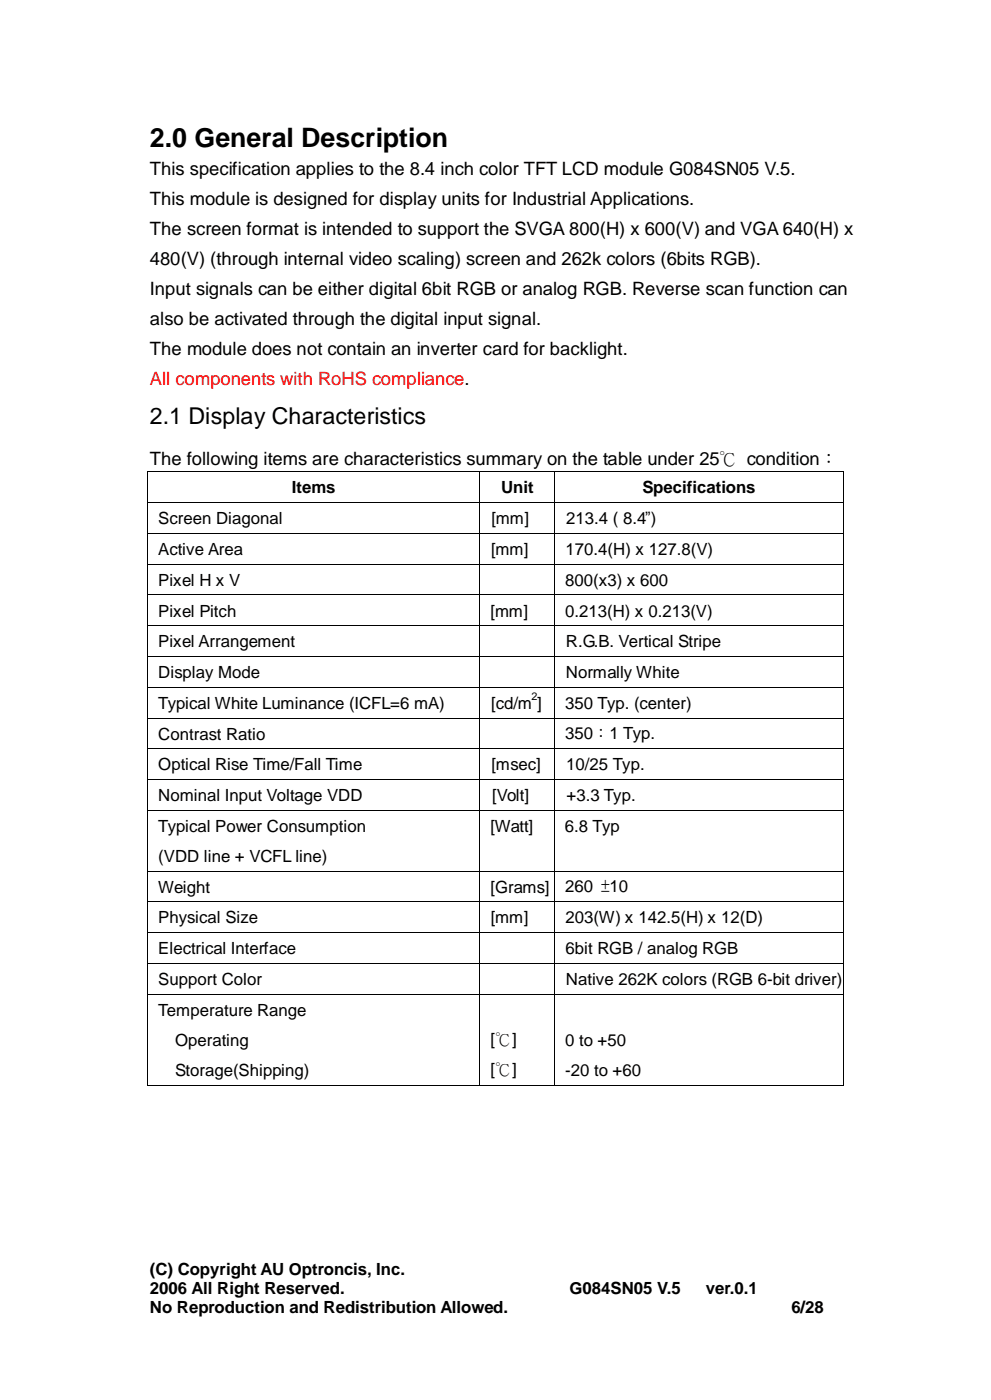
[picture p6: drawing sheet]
<svg xmlns="http://www.w3.org/2000/svg" width="210mm" height="297mm" viewBox="0 0 210 297" stroke-linecap="round" stroke-linejoin="round" font-family="sans-serif">
<defs><g id="words">
<text font-size="5.7" x="31.7" y="31.1">2.0 General Description</text>
<text font-size="4.9" x="31.7" y="89.8">2.1 Display Characteristics</text>
<g font-size="3.9">
<text x="31.7" y="37.1">This specification applies to the 8.4 inch color TFT LCD module G084SN05 V.5.</text>
<text x="31.7" y="43.4">This module is designed for display units for Industrial Applications.</text>
<text x="31.7" y="49.8">The screen format is intended to support the SVGA 800(H) x 600(V) and VGA 640(H) x</text>
<text x="31.7" y="56.1">480(V) (through internal video scaling) screen and 262k colors (6bits RGB).</text>
<text x="31.7" y="62.5">Input signals can be either digital 6bit RGB or analog RGB. Reverse scan function can</text>
<text x="31.7" y="68.8">also be activated through the digital input signal.</text>
<text x="31.7" y="75.2">The module does not contain an inverter card for backlight.</text>
<text x="31.7" y="98.5">The following items are characteristics summary on the table under 25℃ condition：</text>
</g>
<text font-size="3.9" fill="#f00" x="31.7" y="81.5">All components with RoHS compliance.</text>
<g font-size="3.6">
<text x="61.8" y="104.5">Items</text>
<text x="106.1" y="104.5">Unit</text>
<text x="136.1" y="104.5">Specifications</text>
<text x="33.5" y="111">Screen Diagonal</text>
<text x="104.1" y="111">[mm]</text>
<text x="119.9" y="111">213.4 ( 8.4”)</text>
<text x="33.5" y="117.5">Active Area</text>
<text x="104" y="117.5">[mm]</text>
<text x="119.8" y="117.5">170.4(H) x 127.8(V)</text>
<text x="33.5" y="124.1">Pixel H x V</text>
<text x="119.7" y="124.1">800(x3) x 600</text>
<text x="33.5" y="130.7">Pixel Pitch</text>
<text x="103.9" y="130.7">[mm]</text>
<text x="119.7" y="130.7">0.213(H) x 0.213(V)</text>
<text x="33.5" y="137.2">Pixel Arrangement</text>
<text x="119.9" y="137.2">R.G.B. Vertical Stripe</text>
<text x="33.5" y="143.7">Display Mode</text>
<text x="119.9" y="143.7">Normally White</text>
<text x="33.5" y="150.2">Typical White Luminance (ICFL=6 mA)</text>
<text x="104" y="150.2">[cd/m ]</text>
<text x="119.7" y="150.2">350 Typ. (center)</text>
<text x="33.5" y="156.7">Contrast Ratio</text>
<text x="119.7" y="156.6">350：1 Typ.</text>
<text x="33.5" y="163.3">Optical Rise Time/Fall Time</text>
<text x="104.1" y="163.3">[msec]</text>
<text x="120" y="163.3">10/25 Typ.</text>
<text x="33.5" y="169.8">Nominal Input Voltage VDD</text>
<text x="104.2" y="169.8">[Volt]</text>
<text x="120" y="169.8">+3.3 Typ.</text>
<text x="33.5" y="176.3">Typical Power Consumption</text>
<text x="103.9" y="176.3">[Watt]</text>
<text x="119.6" y="176.3">6.8 Typ</text>
<text x="33.5" y="182.6">(VDD line + VCFL line)</text>
<text x="33.5" y="189.2">Weight</text>
<text x="103.9" y="189.2">[Grams]</text>
<text x="119.7" y="189">260 ±10</text>
<text x="33.5" y="195.7">Physical Size</text>
<text x="104" y="195.7">[mm]</text>
<text x="119.8" y="195.7">203(W) x 142.5(H) x 12(D)</text>
<text x="33.5" y="202.2">Electrical Interface</text>
<text x="119.8" y="202.2">6bit RGB / analog RGB</text>
<text x="33.5" y="208.8">Support Color</text>
<text x="119.9" y="208.8">Native 262K colors (RGB 6-bit driver)</text>
<text x="33.5" y="215.3">Temperature Range</text>
<text x="37.1" y="221.7">Operating</text>
<text x="103.9" y="221.5">[℃]</text>
<text x="119.7" y="221.7">0 to +50</text>
<text x="103.9" y="227.9">[℃]</text>
<text x="37.1" y="228">Storage(Shipping)</text>
<text x="119.7" y="228">-20 to +60</text>
<text x="31.7" y="270.2">(C) Copyright AU Optroncis, Inc.</text>
<text x="31.7" y="274.2">2006 All Right Reserved.</text>
<text x="120.6" y="274.2">G084SN05 V.5</text>
<text x="149.5" y="274.2">ver.0.1</text>
<text x="31.7" y="278.2">No Reproduction and Redistribution Allowed.</text>
<text x="167.7" y="278.2">6/28</text>
</g>
<text font-size="2.3" x="112.6" y="148.4">2</text>
</g></defs>
<g fill="#000">
<path d="M31.2 99.8h.1v.2h-.1zM31.2 106.4h.1v.1h-.1zM31.2 112.9h.1v.1h-.1zM31.2 119.5h.1v.1h-.1zM101.5 99.8h.2v.2h-.2zM101.5 106.4h.2v.1h-.2zM101.5 112.9h.2v.1h-.2zM101.5 119.5h.2v.1h-.2zM117.4 99.8h.2v.2h-.2zM117.4 106.4h.2v.1h-.2zM117.4 112.9h.2v.1h-.2zM117.4 119.5h.2v.1h-.2z"/>
<path d="M178.6 99.8h.2v.2h-.2zM178.6 106.4h.2v.1h-.2zM178.6 112.9h.2v.1h-.2zM178.6 119.5h.2v.1h-.2zM31.2 126h.1v.2h-.1zM31.2 132.5h.1v.2h-.1zM31.2 139h.1v.2h-.1zM101.5 126h.2v.2h-.2zM101.5 132.5h.2v.2h-.2zM101.5 139h.2v.2h-.2zM117.4 126h.2v.2h-.2zM117.4 132.5h.2v.2h-.2z"/>
<path d="M117.4 139h.2v.2h-.2zM178.6 126h.2v.2h-.2zM178.6 132.5h.2v.2h-.2zM178.6 139h.2v.2h-.2zM31.2 145.6h.1v.1h-.1zM31.2 152.1h.1v.1h-.1zM31.2 158.6h.1v.2h-.1zM101.5 145.6h.2v.1h-.2zM101.5 152.1h.2v.1h-.2zM101.5 158.6h.2v.2h-.2zM117.4 145.6h.2v.1h-.2zM117.4 152.1h.2v.1h-.2z"/>
<path d="M117.4 158.6h.2v.2h-.2zM178.6 145.6h.2v.1h-.2zM178.6 152.1h.2v.1h-.2zM178.6 158.6h.2v.2h-.2zM31.2 165.1h.1v.2h-.1zM31.2 171.6h.1v.2h-.1zM101.5 165.1h.2v.2h-.2zM101.5 171.6h.2v.2h-.2zM117.4 165.1h.2v.2h-.2zM117.4 171.6h.2v.2h-.2zM178.6 165.1h.2v.2h-.2zM178.6 171.6h.2v.2h-.2z"/>
<path d="M31.2 184.5h.1v.2h-.1zM31.2 191h.1v.2h-.1zM31.2 197.5h.1v.2h-.1zM101.5 184.5h.2v.2h-.2zM101.5 191h.2v.2h-.2zM101.5 197.5h.2v.2h-.2zM117.4 184.5h.2v.2h-.2zM117.4 191h.2v.2h-.2zM117.4 197.5h.2v.2h-.2zM178.6 184.5h.2v.2h-.2zM178.6 191h.2v.2h-.2zM178.6 197.5h.2v.2h-.2z"/>
<path d="M31.2 204.1h.1v.2h-.1zM31.2 210.7h.1v.1h-.1zM101.5 204.1h.2v.2h-.2zM101.5 210.7h.2v.1h-.2zM117.4 204.1h.2v.2h-.2zM117.4 210.7h.2v.1h-.2zM178.6 204.1h.2v.2h-.2zM178.6 210.7h.2v.1h-.2zM31.2 229.9h.1v.2h-.1zM101.5 229.9h.2v.2h-.2zM117.4 229.9h.2v.2h-.2zM178.6 229.9h.2v.2h-.2z"/>
</g>
<g fill="none" stroke="#000" stroke-width=".21">
<path d="M31.3 99.9h70.2M101.7 99.9h15.7M117.6 99.9h61M31.2 100v6.4M31.2 106.5v6.4M31.2 113v6.5M31.2 119.6v6.4M31.3 106.4h70.2M31.3 113h70.2M31.3 119.6h70.2M101.6 100v6.4M101.6 106.5v6.4"/>
<path d="M101.6 113v6.5M101.6 119.6v6.4M101.7 106.4h15.7M101.7 113h15.7M101.7 119.6h15.7M117.5 100v6.4M117.5 106.5v6.4M117.5 113v6.5M117.5 119.6v6.4M117.6 106.4h61M117.6 113h61M117.6 119.6h61"/>
<path d="M178.7 100v6.4M178.7 106.5v6.4M178.7 113v6.5M178.7 119.6v6.4M31.2 126.2v6.3M31.2 132.7v6.3M31.2 139.2v6.4M31.3 126.1h70.2M31.3 132.6h70.2M31.3 139.1h70.2M101.6 126.2v6.3M101.6 132.7v6.3"/>
<path d="M101.6 139.2v6.4M101.7 126.1h15.7M101.7 132.6h15.7M101.7 139.1h15.7M117.5 126.2v6.3M117.5 132.7v6.3M117.5 139.2v6.4M117.6 126.1h61M117.6 132.6h61M117.6 139.1h61M178.7 126.2v6.3M178.7 132.7v6.3"/>
<path d="M178.7 139.2v6.4M31.2 145.7v6.4M31.2 152.2v6.4M31.2 158.8v6.3M31.3 145.6h70.2M31.3 152.2h70.2M31.3 158.7h70.2M101.6 145.7v6.4M101.6 152.2v6.4M101.6 158.8v6.3M101.7 145.6h15.7M101.7 152.2h15.7"/>
<path d="M101.7 158.7h15.7M117.5 145.7v6.4M117.5 152.2v6.4M117.5 158.8v6.3M117.6 145.6h61M117.6 152.2h61M117.6 158.7h61M178.7 145.7v6.4M178.7 152.2v6.4M178.7 158.8v6.3M31.2 165.3v6.3M31.2 171.8v12.7"/>
<path d="M31.3 165.2h70.2M31.3 171.7h70.2M101.6 165.3v6.3M101.6 171.8v12.7M101.7 165.2h15.7M101.7 171.7h15.7M117.5 165.3v6.3M117.5 171.8v12.7M117.6 165.2h61M117.6 171.7h61M178.7 165.3v6.3M178.7 171.8v12.7"/>
<path d="M31.2 184.7v6.3M31.2 191.2v6.3M31.2 197.7v6.4M31.3 184.6h70.2M31.3 191.1h70.2M31.3 197.6h70.2M101.6 184.7v6.3M101.6 191.2v6.3M101.6 197.7v6.4M101.7 184.6h15.7M101.7 191.1h15.7M101.7 197.6h15.7"/>
<path d="M117.5 184.7v6.3M117.5 191.2v6.3M117.5 197.7v6.4M117.6 184.6h61M117.6 191.1h61M117.6 197.6h61M178.7 184.7v6.3M178.7 191.2v6.3M178.7 197.7v6.4M31.2 204.3v6.4M31.2 210.8v19.1M31.3 204.2h70.2"/>
<path d="M31.3 210.7h70.2M101.6 204.3v6.4M101.6 210.8v19.1M101.7 204.2h15.7M101.7 210.7h15.7M117.5 204.3v6.4M117.5 210.8v19.1M117.6 204.2h61M117.6 210.7h61M178.7 204.3v6.4M178.7 210.8v19.1M31.3 230h70.2"/>
<path d="M101.7 230h15.7M117.6 230h61"/>
</g>
<use href="#words"/>
</svg>
